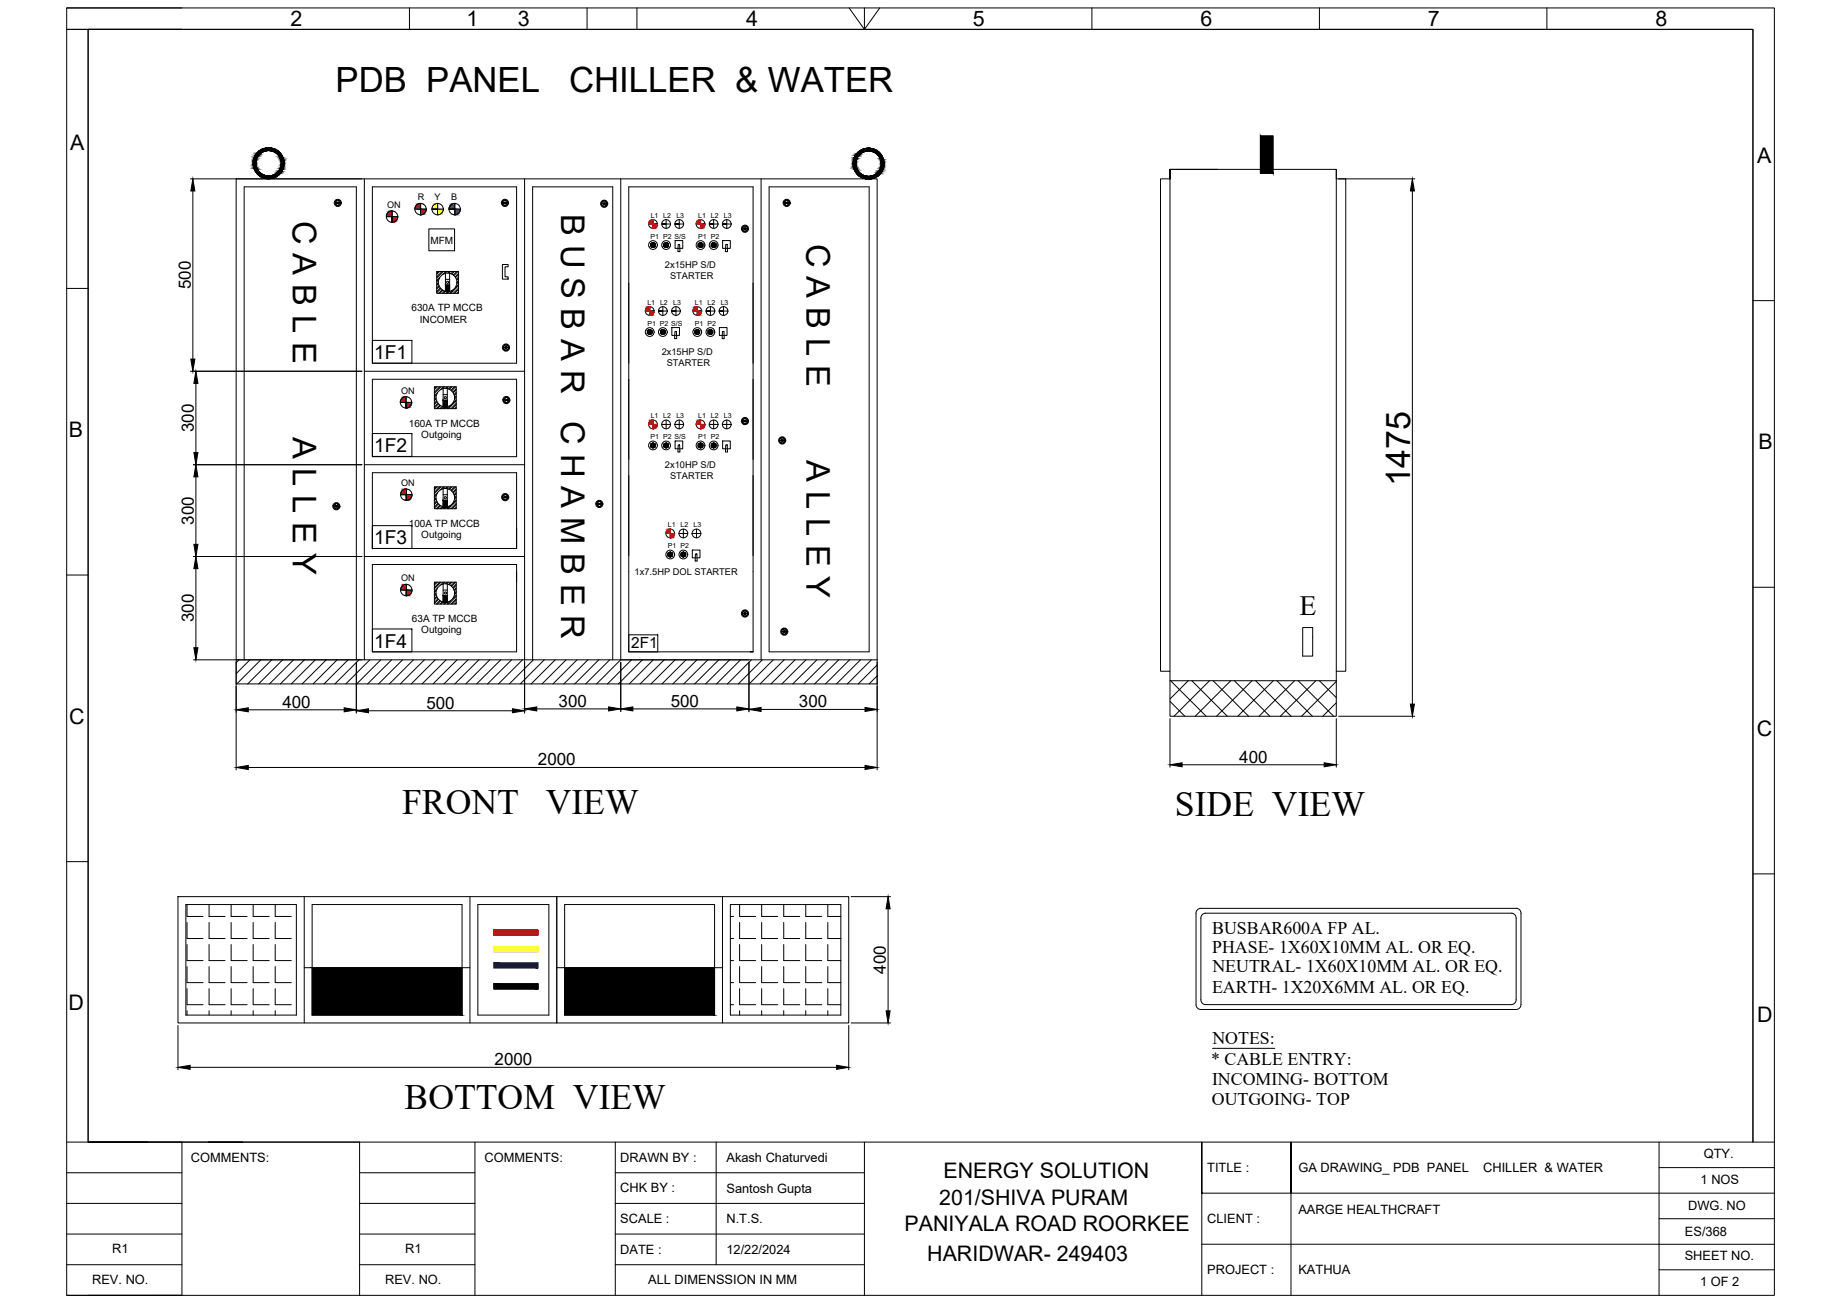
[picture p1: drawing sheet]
<svg xmlns="http://www.w3.org/2000/svg" width="1189mm" height="841mm" viewBox="0 0 1189 841" stroke-linecap="round" stroke-linejoin="round" font-family="sans-serif">
<defs><g id="words">
<g font-size="23">
<text x="260" y="525">FRONT</text>
<text x="352" y="525">VIEW</text>
<text x="759" y="527">SIDE VIEW</text>
<text x="261" y="716">BOTTOM VIEW</text>
</g>
<g font-size="22.4">
<text x="217" y="59">PDB PANEL</text>
<text x="368" y="59">CHILLER &amp; WATER</text>
</g>
<text font-size="21.9" x="911" y="314" transform="rotate(-90 911 314)">1475</text>
<g font-size="21.1">
<text x="189" y="142" transform="rotate(90 189 142)">C A B L E</text>
<text x="362" y="138" transform="rotate(90 362 138)">B U S B A R</text>
<text x="521" y="157" transform="rotate(90 521 157)">C A B L E</text>
<text x="362" y="272" transform="rotate(90 362 272)">C H A M B E R</text>
<text x="189" y="282" transform="rotate(90 189 282)">A L L E Y</text>
<text x="521" y="297" transform="rotate(90 521 297)">A L L E Y</text>
</g>
<text font-size="18" x="839" y="397">E</text>
<g font-size="13.8">
<text x="188" y="17">2</text>
<text x="301" y="17">1</text>
<text x="334" y="17">3</text>
<text x="482" y="17">4</text>
<text x="628" y="17">5</text>
<text x="775" y="17">6</text>
<text x="922" y="17">7</text>
<text x="1069" y="17">8</text>
<text x="45" y="97">A</text>
<text x="1135" y="105">A</text>
<text x="44" y="282">B</text>
<text x="1135" y="290">B</text>
<text x="45" y="467">C</text>
<text x="1135" y="475">C</text>
<text x="44" y="652">D</text>
<text x="1135" y="660">D</text>
<text x="609" y="760">ENERGY SOLUTION</text>
<text x="607" y="777">201/SHIVA PURAM</text>
<text x="584" y="795">PANIYALA ROAD ROORKEE</text>
<text x="599" y="814">HARIDWAR- 249403</text>
</g>
<g font-size="12.4">
<text x="242" y="232">1F1</text>
<text x="242" y="292">1F2</text>
<text x="242" y="351">1F3</text>
<text x="242" y="418">1F4</text>
</g>
<g font-size="11.5">
<text x="783" y="603">BUSBAR600A FP AL.</text>
<text x="783" y="615">PHASE- 1X60X10MM AL. OR EQ.</text>
<text x="783" y="628">NEUTRAL- 1X60X10MM AL. OR EQ.</text>
<text x="783" y="641">EARTH- 1X20X6MM AL. OR EQ.</text>
<text x="783" y="674">NOTES:</text>
<text x="782" y="687">* CABLE ENTRY:</text>
<text x="783" y="700">INCOMING- BOTTOM</text>
<text x="783" y="713">OUTGOING- TOP</text>
</g>
<g font-size="11">
<text x="123" y="187" transform="rotate(-90 123 187)">500</text>
<text x="125" y="279" transform="rotate(-90 125 279)">300</text>
<text x="125" y="339" transform="rotate(-90 125 339)">300</text>
<text x="125" y="402" transform="rotate(-90 125 402)">300</text>
<text x="182" y="457">400</text>
<text x="275" y="457">500</text>
<text x="361" y="456">300</text>
<text x="433" y="456">500</text>
<text x="516" y="457">300</text>
<text x="347" y="494">2000</text>
<text x="800" y="492">400</text>
<text x="572" y="628" transform="rotate(-90 572 628)">400</text>
<text x="319" y="688">2000</text>
</g>
<text font-size="9.9" x="408" y="419">2F1</text>
<g font-size="8.3">
<text x="123" y="750">COMMENTS:</text>
<text x="313" y="750">COMMENTS:</text>
<text x="401" y="750">DRAWN BY :</text>
<text x="469" y="750">Akash Chaturvedi</text>
<text x="1100" y="747">QTY.</text>
<text x="780" y="756">TITLE :</text>
<text x="838" y="756">GA DRAWING_ PDB PANEL</text>
<text x="958" y="756">CHILLER &amp; WATER</text>
<text x="1098" y="764">1 NOS</text>
<text x="401" y="770">CHK BY :</text>
<text x="469" y="770">Santosh Gupta</text>
<text x="838" y="784">AARGE HEALTHCRAFT</text>
<text x="1090" y="781">DWG. NO</text>
<text x="401" y="789">SCALE :</text>
<text x="469" y="789">N.T.S.</text>
<text x="780" y="789">CLIENT :</text>
<text x="1088" y="798">ES/368</text>
<text x="72" y="809">R1</text>
<text x="262" y="809">R1</text>
<text x="401" y="809">DATE :</text>
<text x="469" y="809">12/22/2024</text>
<text x="1088" y="813">SHEET NO.</text>
<text x="780" y="822">PROJECT :</text>
<text x="838" y="822">KATHUA</text>
<text x="60" y="829">REV. NO.</text>
<text x="249" y="829">REV. NO.</text>
<text x="419" y="829">ALL DIMENSSION IN MM</text>
<text x="1098" y="830">1 OF 2</text>
</g>
<g font-size="6.5">
<text x="278" y="157">MFM</text>
<text x="266" y="201">630A TP MCCB</text>
<text x="271" y="208">INCOMER</text>
<text x="264" y="275">160A TP MCCB</text>
<text x="272" y="283">Outgoing</text>
<text x="264" y="340">100A TP MCCB</text>
<text x="272" y="347">Outgoing</text>
<text x="266" y="402">63A TP MCCB</text>
<text x="272" y="409">Outgoing</text>
</g>
<g font-size="6">
<text x="429" y="173">2x15HP S/D</text>
<text x="433" y="180">STARTER</text>
<text x="427" y="229">2x15HP S/D</text>
<text x="431" y="236">STARTER</text>
<text x="429" y="302">2x10HP S/D</text>
<text x="433" y="309">STARTER</text>
<text x="410" y="371">1x7.5HP DOL STARTER</text>
</g>
<g font-size="5.9">
<text x="270" y="129">R</text>
<text x="281" y="129">Y</text>
<text x="291" y="129">B</text>
<text x="250" y="134">ON</text>
<text x="259" y="254">ON</text>
<text x="259" y="314">ON</text>
<text x="259" y="375">ON</text>
</g>
<g font-size="4.5">
<text x="420" y="141">L1 L2</text>
<text x="437" y="141">L3</text>
<text x="451" y="141">L1 L2</text>
<text x="468" y="141">L3</text>
<text x="420" y="154">P1 P2 S/S</text>
<text x="451" y="154">P1 P2</text>
<text x="418" y="197">L1 L2</text>
<text x="435" y="197">L3</text>
<text x="449" y="197">L1 L2</text>
<text x="465" y="197">L3</text>
<text x="418" y="210">P1 P2 S/S</text>
<text x="449" y="210">P1 P2</text>
<text x="420" y="270">L1 L2</text>
<text x="437" y="270">L3</text>
<text x="451" y="270">L1 L2</text>
<text x="468" y="270">L3</text>
<text x="420" y="284">P1 P2 S/S</text>
<text x="451" y="284">P1 P2</text>
<text x="431" y="340">L1 L2</text>
<text x="448" y="340">L3</text>
<text x="431" y="354">P1 P2</text>
</g>
</g></defs>
<!-- layer: 0 -->
<g fill="none" stroke="#000" stroke-width=".65">
<path d="M43 5h1103v831h-1103M117 5h-74v831h74h-60M117 19h-60v718h38M264 5v14M379 5v14M411 5v14M548 5l10 14 10-14M558 5v14M705 5v14M852 5v14M999 5v14M814 88h8v24h-8z"/>
<path d="M123 115h111M152 115h414v311h-414zM235 115v311M339 115v311M401 115v311M491 115v311M756 109h107v330M756 109v330h107M756 115h-7v318h7M756 109h30M863 109v6h6v318h-6M865 115h49"/>
<path d="M125 123v109M217 129v4M219 129v4M240 121h94v113h-94zM250 140h7M253 136v8v-4M268 135h7M272 131v8v-4M283 135h-4h7M283 131v8M294 135h-4h7M294 131v8"/>
<path d="M325 129v4M327 129v4M389 129v5M391 129v5M497 121h64v300h-64zM507 129v4M509 129v4M912 123v331M277 148h17v14h-17zM419 145h6h-3M422 142v5M430 145h-3h6"/>
<path d="M430 142v5M436 155h5v5h-5zM438 158h1v4h-1zM439 145h-3h5M439 142v5M450 145h5h-3M452 142v5M461 145h-3h6M461 142v5M467 155h5v5h-5zM469 158h1v4h-2zM469 145h-2h5"/>
<path d="M469 142v5M480 145v5M482 145v5M282 175h14v14h-14zM283 175l-1 1M284 175l-2 2M284 179l-2 2M285 175l-3 4M286 175l-4 4M288 176v12M288 175l-2 2M289 175l-2 2"/>
<path d="M290 175l-1 1M290 176v12M291 175l-1 1M293 175l-2 2M293 175l-1 2M295 175l-2 2M296 175l-3 3M296 176l-2 3M296 179l-1 1M296 177l-2 2M296 180l-1 1M324 171h4v1h-2v7h2v1h-4z"/>
<path d="M43 186h14M283 182l-1 1M283 183l-1 1M283 181l-1 1M283 184l-1 2M284 185l-2 2M284 186l-2 2M285 186l-3 3M286 187l-3 2M286 187l-2 2M287 188l-1 1M288 188l-2 1"/>
<path d="M288 180h2M288 184h2M289 188l-1 1M290 188l-1 1M293 187l-3 2M296 181l-1 1M296 184l-2 2M296 186l-3 3M296 188l-1 1M296 182l-1 1M296 184l-5 5M296 187l-2 2"/>
<path d="M296 189h.1M420 198v6M428 198v6M437 198v6M450 198v6M459 198v6M467 198v6M1132 194h14M240 220h26v14h-26zM417 201h5h-2M428 201h-3h6M434 211h5v5h-5z"/>
<path d="M436 214h1v5h-1zM437 201h-3h5M447 201h6h-3M459 201h-3h6M465 211h4v5h-4zM467 214l1 5h-2zM467 201h-3h6M123 240h111M235 240h104M326 222v5M327 222v5M127 247v45"/>
<path d="M240 245h94v50h-94zM259 260h7M262 256v7v-3M281 250h14v14h-14zM282 250l-1 1M282 257l-1 1M282 257l-1 2M282 255l-1 1M282 259l-1 1M282 259l-1 2M282 250l-1 2M283 253l-2 2"/>
<path d="M284 250l-3 3M285 250l-4 4M286 251v12M286 255h3M286 258h3M286 250l-2 2M287 250l-1 1M289 250l-1 1M289 251v12M290 250l-2 1M291 250l-1 1M292 250l-2 1"/>
<path d="M293 250l-2 2M294 250l-2 2M295 251l-3 2M295 253l-2 2M295 256l-1 1M295 258l-3 2M295 252l-2 2M295 254l-2 1M295 256l-1 2M295 259l-5 5M326 256v4M328 256v4"/>
<path d="M240 280h26v15h-26zM283 260l-2 3M283 261l-2 2M284 261l-2 3M284 262l-1 2M286 262l-2 2M286 262l-1 2M288 263l-2 1M288 263l-1 1M291 262l-2 2M295 260l-4 4M295 263l-1 1"/>
<path d="M295 261l-3 3M295 264h-1M419 274h6h-3M422 271v6M430 274h-3h6M430 271v6M439 274h-3h5M439 271v6M450 274h5h-3M452 271v6M461 274h-3h6M461 271v6"/>
<path d="M469 274h-2h5M469 271v6M480 270v4M482 270v4M125 300h109M235 300h104M436 285h5v5h-5zM438 287h1v5h-1zM467 285h5v5h-5zM469 287h1v5h-2zM504 282v4M506 282v4"/>
<path d="M127 308v43M259 319h7M262 316v7v-4M281 314h14v14h-14zM282 314l-1 1M282 320l-1 1M282 314l-1 2M283 318l-2 2M284 314l-3 4M285 314l-4 4M286 315v12M286 319h3"/>
<path d="M286 314l-2 2M287 314l-1 2M289 314l-1 1M289 315v12M290 314l-2 1M291 314l-1 2M292 314l-2 2M293 314l-2 3M294 314l-2 3M295 315l-3 3M295 318l-2 1M295 316l-2 2"/>
<path d="M295 319l-2 1M326 319v4M327 319v4M217 325v4M218 325v4M240 339h26v15h-26zM282 321l-1 1M282 322l-1 1M282 323l-1 2M282 324l-1 2M283 325l-2 2M283 325l-2 3"/>
<path d="M284 326l-2 2M284 326l-1 2M286 327l-2 1M286 327l-1 1M286 323h3M288 327l-2 1M288 327l-1 1M291 326l-2 2M295 320l-1 1M295 323l-3 2M295 325l-4 3M295 327l-1 1"/>
<path d="M295 321l-1 1M295 323l-5 5M295 326l-3 2M295 328h-1M386 323v4M388 323v4M125 359h109M235 359h104M240 341v13M334 341v13v-49h-94v49h94M430 344h6h-3M433 342v5"/>
<path d="M441 344h-3h6M441 342v5M447 355h5v5h-5zM449 358h1v4h-1zM450 344h-3h6M450 342v5M43 371h14M127 367v51M240 364h94v57h-94zM262 377v8v-4M281 376h14v14h-14zM282 376l-1 1"/>
<path d="M282 376l-1 2M283 380l-2 2M284 376l-3 3M285 376l-4 4M286 377v12l-1 1M286 376l-2 2M287 376l-1 1M289 376l-1 1M289 377v12M290 376l-2 1M291 376l-1 1M292 376l-2 1"/>
<path d="M293 376l-2 2M294 376l-2 2M295 377l-3 2M295 379l-2 2M295 378l-2 2M1132 379h14M259 381h7M282 383l-1 1M282 384l-1 1M282 381l-1 1M282 385l-1 1M282 385l-1 2"/>
<path d="M283 386l-2 3M283 387l-2 3M284 388l-2 2M284 388l-1 2M286 388l-2 2M286 381h3M286 384h3M288 389l-2 1M288 389l-1 1M291 388l-2 2M295 384l-3 2M295 382l-1 1"/>
<path d="M295 387l-4 3M295 389l-1 1M295 380l-2 1M295 383l-1 1M295 385l-5 5M295 387l-3 3M295 390h-1M480 394v4M482 394v4M240 406h26v15h-26zM406 410h19v11h-19zM506 406v4"/>
<path d="M507 405v5M841 405h7v18h-7zM125 426h109M152 426v71M154 426l-2 2M158 426v-305h72v305M161 426l-9 9M168 426l-15 15M175 426l-15 15M183 426l-16 15M190 426l-16 15M197 426l-16 15"/>
<path d="M204 426l-16 15M211 426l-16 15M218 426l-16 15M225 426l-16 15M230 427v33M232 426l-16 15M239 426l-16 15M246 426l-16 15M253 426l-16 15M260 426l-16 15M267 426l-16 15M274 426l-15 15"/>
<path d="M281 426l-15 15M288 426l-15 15M295 426l-15 15M302 426l-15 15M309 426l-15 15M316 426l-15 15M323 426l-15 15M330 426l-15 15M337 426l-15 15M339 426v34M344 426v-305h52v305M344 426l-15 15"/>
<path d="M351 426l-15 15M359 426l-16 15M366 426l-16 15M373 426l-16 15M380 426l-16 15M387 426l-16 15M394 426l-16 15M401 426l-16 15M401 427v32M401 426h83M408 426l-16 15M415 426l-16 15"/>
<path d="M422 426l-16 15M429 426l-16 15M436 426l-16 15M443 426l-16 15M450 426l-15 15M457 426l-15 15M464 426l-15 15M471 426l-15 15M478 426l-15 15M484 427v32M484 421h2h-80v-300h80v300M485 426l-15 15"/>
<path d="M492 426l-15 15M499 426l-15 15M506 426l-15 15M513 426l-15 15M520 426l-15 15M527 426l-15 15M535 426l-16 15M542 426l-16 15M549 426l-16 15M556 426l-16 15M563 426l-16 15M566 429l-12 12"/>
<path d="M566 436l-5 5M566 426v71M756 439v23h107v-23M152 441h414M160 458h62M238 459h93M347 458h46M409 458h67M491 458h68M756 464v31M863 464v31M865 462h49"/>
<path d="M160 495h399M763 494h92M43 556h14M115 579h245v81h-245zM196 579v81M303 579v81M360 579h188v81h-188zM467 579v81M550 579h25M1132 564h14M120 584h71v71h-71zM121 584v8h10"/>
<path d="M121 595v11h10M135 584v8h10M135 595v11h10M149 584v8h11M149 595v11h11M163 584v8h11M163 595v11h11M178 584v8h10M178 595v11h10M202 584h96v71h-96zM309 584h45v71h-45zM365 584h96v71h-96z"/>
<path d="M472 584h71v71h-71zM472 592h2M478 584v8h10M478 595v11h10M492 584v8h10M492 595v11h10M506 584v8h10M506 595v11h10M520 584v8h11M520 595v11h11M535 584v8h8M535 595v11h8"/>
<path d="M574 587v65M773 587l2-1h204a3 3 0 0 1 3 3v59a3 3 0 0 1-3 4h-204a3 3 0 0 1-3-4v-59zM121 610v10h10M135 610v10h10M149 610v10h11M163 610v10h11M178 610v10h10M472 606h2M478 610v10h10M492 610v10h10M506 610v10h10M520 610v10h11"/>
<path d="M535 610v10h8M121 638v10h10M121 624v10h10M135 638v10h10M135 624v10h10M149 638v10h11M149 624v10h11M163 638v10h11M163 624v10h11M178 638v10h10M178 624v10h10M196 625h107"/>
<path d="M319 635h28v3h-28zM360 625h107M472 620h2M472 634h2M478 638v10h10M478 624v10h10M492 638v10h10M492 624v10h10M506 638v10h10M506 624v10h10M520 638v10h11M520 624v10h11"/>
<path d="M535 638v10h8M535 624v10h8M121 652v3M135 652v3M149 652v3M163 652v3M178 652v3M472 648h2M478 652v3M492 652v3M506 652v3M520 652v3"/>
<path d="M535 652v3M775 645a3 3 0 0 0 4 3h197a3 3 0 0 0 3-3M775 645v-52a3 3 0 0 1 4-4h197a3 3 0 0 1 3 4v52M115 662v28M548 662v28M550 660h25M783 677h40M123 689h417M43 737h1089v-718h-1089h1089v718h14M135 737h22M307 737v99M397 737v99"/>
<path d="M462 737v79M558 737v99M1071 737v99M43 757h74M232 757h75M397 757h161M1071 754h75M43 777h74M232 777h75M397 777h161M834 770v-33v99M1146 770h-370v-33v99"/>
<path d="M43 797h74M232 797h75M397 797h161M1071 787h75M43 816h74M232 816h75M397 816h161M776 803h295M1071 803h75M1071 820h75M117 836v-99h-60h175v99"/>
<circle cx="173" cy="105" r="10"/>
<circle cx="173" cy="105" r="8"/>
<circle cx="561" cy="106" r="10"/>
<circle cx="561" cy="106" r="8"/>
<circle cx="218" cy="131" r="2.3"/>
<circle cx="218" cy="131" r="1.7"/>
<circle cx="218" cy="131" r=".3"/>
<circle cx="253" cy="140" r="4"/>
<circle cx="272" cy="135" r="4"/>
<circle cx="283" cy="135" r="4"/>
<circle cx="294" cy="135" r="4"/>
<circle cx="326" cy="131" r="2.3"/>
<circle cx="326" cy="131" r="1.7"/>
<circle cx="326" cy="131" r=".3"/>
<circle cx="390" cy="131" r="2.3"/>
<circle cx="390" cy="131" r="1.7"/>
<circle cx="390" cy="131" r=".3"/>
<circle cx="508" cy="131" r="2.3"/>
<circle cx="508" cy="131" r="1.7"/>
<circle cx="508" cy="131" r=".3"/>
<circle cx="422" cy="145" r="2.8"/>
<circle cx="422" cy="158" r="2.8"/>
<circle cx="422" cy="158" r="1.5"/>
<circle cx="430" cy="145" r="2.8"/>
<circle cx="430" cy="158" r="2.8"/>
<circle cx="430" cy="158" r="1.5"/>
<circle cx="439" cy="145" r="2.8"/>
<circle cx="452" cy="145" r="2.8"/>
<circle cx="452" cy="158" r="2.8"/>
<circle cx="452" cy="158" r="1.5"/>
<circle cx="461" cy="145" r="2.8"/>
<circle cx="461" cy="158" r="2.8"/>
<circle cx="461" cy="158" r="1.5"/>
<circle cx="469" cy="145" r="2.8"/>
<circle cx="481" cy="148" r="2.3"/>
<circle cx="481" cy="148" r="1.7"/>
<circle cx="481" cy="148" r=".3"/>
<circle cx="289" cy="182" r="6"/>
<circle cx="289" cy="182" r=".7"/>
<circle cx="420" cy="214" r="2.8"/>
<circle cx="420" cy="201" r="2.8"/>
<circle cx="420" cy="214" r="1.5"/>
<circle cx="428" cy="201" r="2.8"/>
<circle cx="428" cy="214" r="2.8"/>
<circle cx="428" cy="214" r="1.5"/>
<circle cx="437" cy="201" r="2.8"/>
<circle cx="450" cy="201" r="2.8"/>
<circle cx="450" cy="214" r="2.8"/>
<circle cx="450" cy="214" r="1.5"/>
<circle cx="459" cy="214" r="2.8"/>
<circle cx="459" cy="201" r="2.8"/>
<circle cx="459" cy="214" r="1.5"/>
<circle cx="467" cy="201" r="2.8"/>
<circle cx="327" cy="224" r="2.3"/>
<circle cx="327" cy="224" r="1.7"/>
<circle cx="327" cy="224" r=".3"/>
<circle cx="262" cy="260" r="4"/>
<circle cx="288" cy="257" r="6"/>
<circle cx="288" cy="257" r=".7"/>
<circle cx="327" cy="258" r="2.3"/>
<circle cx="327" cy="258" r="1.7"/>
<circle cx="327" cy="258" r=".3"/>
<circle cx="422" cy="274" r="2.8"/>
<circle cx="430" cy="274" r="2.8"/>
<circle cx="439" cy="274" r="2.8"/>
<circle cx="452" cy="274" r="2.8"/>
<circle cx="461" cy="274" r="2.8"/>
<circle cx="469" cy="274" r="2.8"/>
<circle cx="481" cy="272" r="2.3"/>
<circle cx="481" cy="272" r="1.7"/>
<circle cx="481" cy="272" r=".3"/>
<circle cx="422" cy="288" r="2.8"/>
<circle cx="422" cy="288" r="1.5"/>
<circle cx="430" cy="288" r="2.8"/>
<circle cx="430" cy="288" r="1.5"/>
<circle cx="452" cy="288" r="2.8"/>
<circle cx="452" cy="288" r="1.5"/>
<circle cx="461" cy="288" r="2.8"/>
<circle cx="461" cy="288" r="1.5"/>
<circle cx="505" cy="284" r="2.3"/>
<circle cx="505" cy="284" r="1.7"/>
<circle cx="505" cy="284" r=".3"/>
<circle cx="262" cy="319" r="4"/>
<circle cx="217" cy="327" r="2.3"/>
<circle cx="217" cy="327" r="1.7"/>
<circle cx="217" cy="327" r=".3"/>
<circle cx="288" cy="321" r="6"/>
<circle cx="288" cy="321" r=".7"/>
<circle cx="326" cy="321" r="2.3"/>
<circle cx="326" cy="321" r="1.7"/>
<circle cx="326" cy="321" r=".3"/>
<circle cx="387" cy="325" r="2.3"/>
<circle cx="387" cy="325" r="1.7"/>
<circle cx="387" cy="325" r=".3"/>
<circle cx="433" cy="358" r="2.8"/>
<circle cx="433" cy="344" r="2.8"/>
<circle cx="433" cy="358" r="1.5"/>
<circle cx="441" cy="344" r="2.8"/>
<circle cx="441" cy="358" r="2.8"/>
<circle cx="441" cy="358" r="1.5"/>
<circle cx="450" cy="344" r="2.8"/>
<circle cx="262" cy="381" r="4"/>
<circle cx="288" cy="383" r="6"/>
<circle cx="288" cy="383" r=".7"/>
<circle cx="481" cy="396" r="2.3"/>
<circle cx="481" cy="396" r="1.7"/>
<circle cx="481" cy="396" r=".3"/>
<circle cx="506" cy="408" r="2.3"/>
<circle cx="506" cy="408" r="1.7"/>
<circle cx="506" cy="408" r=".3"/>
</g>
<!-- layer: LINE -->
<g fill="none" stroke="#000" stroke-width=".65">
<path d="M756 439l23 23M767 439l-11 12M770 439l23 23M781 439l-23 23M783 439l23 23M795 439l-23 23M797 439l23 23M809 439l-23 23M811 439l23 23M822 439l-23 23M825 439l23 23M836 439l-23 23"/>
<path d="M838 439l23 23M850 439l-23 23M852 439l11 11M863 440l-22 22M756 453l9 9M863 454l-9 8"/>
</g>
<!-- layer: 0 -->
<g fill="#000" stroke="#000" stroke-width=".65">
<path d="M125 115l1 8h-3zM912 115l1 8h-2zM421 157h1zM430 160h1zM460 157h1zM288 188h2zM450 216h1zM458 213h1zM123 232h3l-1 8zM127 240l1 7h-3zM287 263h1zM125 292h3l-1 8z"/>
<path d="M421 286h1zM430 289h1zM460 286h1zM127 300l1 8h-3zM287 327h1zM125 351h3l-1 8zM432 356h1zM441 359h1zM127 359l1 8h-3zM287 389h1zM125 418h3l-1 8zM152 458l8-1v2z"/>
<path d="M222 457l8 1-8 1zM230 459l8-2v3zM331 457l8 2-8 1zM339 458l8-2v3zM393 456l8 2-8 1zM401 458l8-2v3zM476 456l8 2-8 1zM484 458l7-1v2zM559 457l7 1-7 1zM911 454h2l-1 8zM152 495l8-1v3zM559 494l7 1-7 2z"/>
<path d="M756 494l7-2v3zM855 492l8 2-8 1zM574 579l1 8h-3zM572 652h3l-1 8zM115 689l8-1v2zM540 688l8 1-8 1z"/>
<path d="M165 100h2h1zM165 100h2h-2z"/>
<path d="M165 99h3zM165 99l3 1z"/>
<path d="M166 99h2zM166 99h2h-3z"/>
<path d="M166 99h3zM166 99h2z"/>
<path d="M166 98h3zM166 98l3 1h-3z"/>
<path d="M167 98h3zM167 98h2z"/>
<path d="M167 98h3zM167 98h3z"/>
<path d="M167 98h4zM167 98h3z"/>
<path d="M167 98h4zM167 98h4z"/>
<path d="M167 97h4zM167 98h4z"/>
<path d="M168 97h4zM167 97h4z"/>
<path d="M168 97h5zM168 97h4z"/>
<path d="M173 95h2zM172 95h3z"/>
<path d="M172 95l4 1zM171 96h5z"/>
<path d="M171 96h6zM170 96h7z"/>
<path d="M170 96h7zM170 96h7z"/>
<path d="M170 96l8 1zM169 97l1-1 8 1z"/>
<path d="M169 97h10h-1zM168 97h1h10z"/>
<path d="M168 97h11zM168 97h11z"/>
<path d="M174 97h5zM174 97h5z"/>
<path d="M175 97h5zM175 97h5z"/>
<path d="M176 97l4 1zM176 97l4 1z"/>
<path d="M176 98h4zM176 98h4z"/>
<path d="M176 98h4zM176 98h4z"/>
<path d="M177 98h3zM177 98h3z"/>
<path d="M177 98h4zM177 98h4z"/>
<path d="M178 98l3 1zM178 98l3 1z"/>
<path d="M178 99h3zM178 99h3z"/>
<path d="M178 99h3zM178 99h3h-2z"/>
<path d="M179 99l3 1zM179 99l3 1z"/>
<path d="M179 100h3zM179 100h3h-2z"/>
<path d="M553 100h2zM553 100h2h-3z"/>
<path d="M553 100h2zM553 100h2z"/>
<path d="M553 99l2 1 1-1zM553 99l2 1h-2z"/>
<path d="M553 99h3zM553 99h3z"/>
<path d="M554 99h3zM554 99h2h-3z"/>
<path d="M554 98h3zM554 98l3 1z"/>
<path d="M554 98h3zM554 98h3z"/>
<path d="M554 98h4zM554 98h3z"/>
<path d="M555 98h3zM555 98h3z"/>
<path d="M555 98h4zM555 98h3z"/>
<path d="M555 98h5zM555 98h4z"/>
<path d="M555 97h5zM555 98h5z"/>
<path d="M560 96h2zM560 96h2z"/>
<path d="M560 96h3zM559 96h4z"/>
<path d="M559 96h5zM558 96h6z"/>
<path d="M558 96h7zM557 96h8z"/>
<path d="M557 96l9 1zM556 97l1-1 9 1z"/>
<path d="M556 97h10zM555 97h1h10z"/>
<path d="M555 97h12zM555 97h12z"/>
<path d="M561 97l6 1zM561 97l6 1z"/>
<path d="M562 98h5zM562 98h5z"/>
<path d="M563 98h4zM563 98h4z"/>
<path d="M563 98h4zM563 98h4z"/>
<path d="M564 98h4zM564 98h4z"/>
<path d="M564 98h4zM564 98h4z"/>
<path d="M565 98l3 1zM565 98l3 1z"/>
<path d="M565 99h3zM565 99h3z"/>
<path d="M566 99h2zM566 99h2z"/>
<path d="M566 99l3 1-1-1zM566 99l3 1h-2z"/>
<path d="M567 100h2zM567 100h2z"/>
<path d="M567 100h2zM567 100h2h-2z"/>
<path d="M814 88l8 24v-24zM814 88l8 24h-8z"/>
<path d="M163 105l2 1v-1zM163 105l2 1h-2z"/>
<path d="M163 104l2 1zM163 104l2 1z"/>
<path d="M163 105h2zM163 105h2h-2z"/>
<path d="M163 106h2zM163 106h2z"/>
<path d="M163 106l2 1v-1zM163 106l2 1h-1z"/>
<path d="M164 104h1zM164 104h1h-2z"/>
<path d="M164 107h1zM164 107h1z"/>
<path d="M164 104h1zM164 104h1z"/>
<path d="M164 107l2 1-1-1zM164 107l2 1h-2z"/>
<path d="M164 103l1 1 1-1zM164 103l1 1h-1z"/>
<path d="M164 108h2zM164 108h2z"/>
<path d="M164 103h2zM164 103h2z"/>
<path d="M164 108l2 1v-1zM164 108l2 1h-2z"/>
<path d="M164 102l2 1v-1zM164 102l2 1h-2z"/>
<path d="M164 109h2zM164 109h2z"/>
<path d="M164 102h2zM164 102h2z"/>
<path d="M164 109h2zM164 109h2h-2z"/>
<path d="M164 101l2 1v-1zM164 101l2 1h-2z"/>
<path d="M164 109l3 1zM164 109l3 1z"/>
<path d="M164 101h3zM164 101h2z"/>
<path d="M164 110h3zM164 110h3z"/>
<path d="M165 101h2zM165 101h2z"/>
<path d="M165 110l2 1zM165 110l2 1h-2z"/>
<path d="M165 100l2 1v-1zM165 100l2 1h-2z"/>
<path d="M165 111h2zM165 111h2z"/>
<path d="M165 100h2zM165 100h2z"/>
<path d="M165 111h3h-1zM165 111h3h-3z"/>
<path d="M165 111h3zM165 111h3z"/>
<path d="M165 111l3 1v-1zM165 111l3 1h-2z"/>
<path d="M166 112h3zM166 112h3z"/>
<path d="M166 112h3zM166 112h3z"/>
<path d="M166 112l4 1zM166 112l4 1z"/>
<path d="M167 113h3zM167 113h3z"/>
<path d="M167 113h4zM167 113h4z"/>
<path d="M167 113h4zM167 113h4z"/>
<path d="M167 113h4zM167 113h4z"/>
<path d="M167 113h5zM167 113h5z"/>
<path d="M168 113l5 1zM168 113l5 1z"/>
<path d="M172 115h3zM172 115h2z"/>
<path d="M171 115h5zM171 115h4z"/>
<path d="M170 115h7zM170 115h6z"/>
<path d="M170 115h7zM170 115h7z"/>
<path d="M169 114l8 1 1-1zM169 114l8 1z"/>
<path d="M168 114h10h1zM168 114h10h-9z"/>
<path d="M168 114h11zM168 114h11z"/>
<path d="M175 113h4zM174 114h5z"/>
<path d="M176 113h4zM175 113h4z"/>
<path d="M176 113h4zM176 113h4z"/>
<path d="M176 113h4zM176 113h4z"/>
<path d="M177 113h3zM176 113h4z"/>
<path d="M177 113h3zM177 113h3z"/>
<path d="M178 112h3zM177 113h3z"/>
<path d="M178 112h3zM178 112h3z"/>
<path d="M178 112h3zM178 112h3z"/>
<path d="M179 111l2 1v-1zM178 112l1-1 2 1z"/>
<path d="M179 111h3zM179 111h2z"/>
<path d="M180 100h2zM180 100h2z"/>
<path d="M180 111h2zM180 111h2h-3z"/>
<path d="M180 100l2 1v-1zM180 100l2 1z"/>
<path d="M180 111h2zM180 111h2z"/>
<path d="M180 101h2zM180 101h2z"/>
<path d="M180 110l2 1v-1zM180 110l2 1h-2z"/>
<path d="M180 101h3zM180 101h3z"/>
<path d="M180 110h2zM180 110h2z"/>
<path d="M181 101l2 1v-1zM181 101l2 1h-2z"/>
<path d="M181 109h2zM181 109l1 1h-2z"/>
<path d="M181 102h2zM181 102h2z"/>
<path d="M181 109h2zM181 109h2h-2z"/>
<path d="M181 102l2 1v-1zM181 102l2 1h-2z"/>
<path d="M181 109h2zM181 109h2z"/>
<path d="M181 103h2zM181 103h2z"/>
<path d="M181 108l2 1v-1zM181 108l2 1h-2z"/>
<path d="M181 103l2 1v-1zM181 103l2 1h-2z"/>
<path d="M181 108h2zM181 108h2z"/>
<path d="M181 104h2zM181 104h2z"/>
<path d="M181 107l2 1v-1zM181 107l2 1h-2z"/>
<path d="M181 104h2zM181 104h2h-1z"/>
<path d="M181 107h2zM181 107h2z"/>
<path d="M182 104l1 1zM182 104l1 1z"/>
<path d="M182 105h1zM182 105h1h-1z"/>
<path d="M182 106h1zM182 106h1z"/>
<path d="M182 106l1 1v-1zM182 106l1 1h-2z"/>
<path d="M182 105l1 1v-1zM182 105l1 1h-1z"/>
<path d="M551 106h2zM551 106h2h-2z"/>
<path d="M551 105h2zM551 105h2z"/>
<path d="M551 105l2 1v-1zM551 105l2 1h-2z"/>
<path d="M551 106l2 1zM551 106l2 1z"/>
<path d="M551 107h2zM551 107h2h-2z"/>
<path d="M551 104l2 1v-1zM551 104l2 1h-2z"/>
<path d="M551 107h2zM551 107h2z"/>
<path d="M551 104h2zM551 104h2z"/>
<path d="M551 107l2 1v-1zM551 107l2 1h-2z"/>
<path d="M551 103l2 1v-1zM551 103l2 1h-2z"/>
<path d="M551 108h2zM551 108h2z"/>
<path d="M551 103h2zM551 103h2z"/>
<path d="M551 108l2 1v-1zM551 108l2 1h-2z"/>
<path d="M551 102l2 1v-1zM551 102l2 1h-2z"/>
<path d="M551 109h3zM551 109h3z"/>
<path d="M552 102h2zM552 102h1z"/>
<path d="M552 109l2 1v-1zM552 109l2 1h-2z"/>
<path d="M552 102h2zM552 102h2h-2z"/>
<path d="M552 110h2zM552 110h2z"/>
<path d="M552 101h2zM552 101l2 1z"/>
<path d="M552 110h2zM552 110h2z"/>
<path d="M552 101h2zM552 101h2h-2z"/>
<path d="M552 110l3 1zM552 110l3 1z"/>
<path d="M552 100l2 1 1-1zM552 100l2 1h-2z"/>
<path d="M552 111h3zM552 111h3z"/>
<path d="M552 100h3zM552 100h3z"/>
<path d="M552 111l3 1v-1zM552 111l3 1h-2z"/>
<path d="M553 112h2zM553 112h2z"/>
<path d="M553 112h3h-1zM553 112h3h-3z"/>
<path d="M553 112h3zM553 112h3z"/>
<path d="M553 112l4 1zM553 112l4 1z"/>
<path d="M554 113h3zM554 113h3z"/>
<path d="M554 113h3zM554 113h3z"/>
<path d="M554 113h4zM554 113h4z"/>
<path d="M554 113h4zM554 113h4z"/>
<path d="M555 113l4 1zM555 113l4 1z"/>
<path d="M555 114h5zM555 114h5z"/>
<path d="M555 114h5zM555 114h5z"/>
<path d="M560 116h2zM560 116h1z"/>
<path d="M559 115h4zM559 115l3 1z"/>
<path d="M558 115h6zM558 115h5z"/>
<path d="M557 115h8zM557 115h7z"/>
<path d="M556 114h10zM556 114l9 1z"/>
<path d="M555 114h11zM555 114h11h-10z"/>
<path d="M555 114h12zM555 114h11z"/>
<path d="M562 114h5zM561 114h6z"/>
<path d="M563 114h4zM562 114h5z"/>
<path d="M563 113h4zM563 114h4z"/>
<path d="M564 113h3zM563 113h4z"/>
<path d="M564 113h4zM564 113h3z"/>
<path d="M565 113h3zM564 113h4z"/>
<path d="M565 113h3zM565 113h3z"/>
<path d="M566 112h2zM565 113h3z"/>
<path d="M566 112h2zM566 112h2z"/>
<path d="M567 112h1h1zM566 112h1h1z"/>
<path d="M567 112h2zM567 112h2z"/>
<path d="M567 100h2zM567 100h2z"/>
<path d="M567 111l2 1v-1zM567 111l2 1h-2z"/>
<path d="M567 100l3 1zM567 100l3 1z"/>
<path d="M567 111h2zM567 111h2z"/>
<path d="M568 101h2zM568 101h2z"/>
<path d="M568 110l1 1 1-1zM568 110l1 1h-2z"/>
<path d="M568 101l2 1zM568 101l2 1z"/>
<path d="M568 110h2zM568 110h2z"/>
<path d="M568 102h2zM568 102h2z"/>
<path d="M568 110h2zM568 110h2h-2z"/>
<path d="M568 102h2zM568 102h2z"/>
<path d="M568 109l2 1v-1zM568 109l2 1h-2z"/>
<path d="M568 102l3 1-1-1zM568 102l3 1h-2z"/>
<path d="M568 109h2zM568 109h2z"/>
<path d="M569 103h2zM569 103h2z"/>
<path d="M569 108l1 1 1-1zM569 108l1 1h-2z"/>
<path d="M569 103l2 1v-1zM569 103l2 1h-2z"/>
<path d="M569 108h2zM569 108h2z"/>
<path d="M569 104h2zM569 104h2z"/>
<path d="M569 107l2 1v-1zM569 107l2 1h-2z"/>
<path d="M569 104l2 1v-1zM569 104l2 1h-2z"/>
<path d="M569 107h2zM569 107h2z"/>
<path d="M569 105h2zM569 105h2z"/>
<path d="M569 105l2 1v-1zM569 105l2 1h-2z"/>
<path d="M569 106l2 1zM569 106l2 1z"/>
<path d="M569 107h2zM569 107h2h-2z"/>
<path d="M569 106h2zM569 106h2h-2z"/>
<path d="M390 131v1zM390 131v1z"/>
<path d="M390 131v1zM390 131v1z"/>
<path d="M421 157h1zM421 157h1z"/>
<path d="M421 160h1zM421 160h1z"/>
<path d="M421 157h2zM421 157h2z"/>
<path d="M421 160h1zM421 160h1z"/>
<path d="M421 157h2zM421 157h2z"/>
<path d="M421 159h2zM421 159l1 1z"/>
<path d="M421 157h2zM421 157h2z"/>
<path d="M421 159h2zM421 159h2z"/>
<path d="M420 157l3 1zM420 157l3 1z"/>
<path d="M420 159h3zM420 159h3z"/>
<path d="M420 158h3zM420 158h3z"/>
<path d="M420 159h3zM420 159h3z"/>
<path d="M420 158h3zM420 158h3z"/>
<path d="M420 158h3zM420 158l3 1z"/>
<path d="M420 158h3zM420 158h3z"/>
<path d="M430 157h1zM430 157h1z"/>
<path d="M430 157h1zM430 157h1z"/>
<path d="M430 157h1zM429 157h2z"/>
<path d="M430 160h1zM430 160h1z"/>
<path d="M429 157h2zM429 157h2z"/>
<path d="M429 159h2zM429 159l2 1z"/>
<path d="M429 157h2zM429 157h2z"/>
<path d="M429 159h2zM429 159h2z"/>
<path d="M429 157l3 1zM429 157l3 1z"/>
<path d="M429 159h2zM429 159h2z"/>
<path d="M429 158h3zM429 158h3z"/>
<path d="M429 159h3zM429 159h2z"/>
<path d="M429 158h3zM429 158h3z"/>
<path d="M429 158h3zM429 158l3 1z"/>
<path d="M429 158h3zM429 158h3z"/>
<path d="M452 157h1zM452 157h1z"/>
<path d="M452 157h1zM452 157h1z"/>
<path d="M452 160h1zM452 160h1z"/>
<path d="M452 157h1zM451 157h2z"/>
<path d="M452 160h1zM452 160h1z"/>
<path d="M451 157h2zM451 157h2z"/>
<path d="M451 159h2zM451 159l2 1z"/>
<path d="M451 157h3zM451 157h3z"/>
<path d="M451 159h2zM451 159h2z"/>
<path d="M451 157l3 1zM451 157l3 1z"/>
<path d="M451 159h3zM451 159h2z"/>
<path d="M451 158h3zM451 158h3z"/>
<path d="M451 159h3zM451 159h3z"/>
<path d="M451 158h3zM451 158h3z"/>
<path d="M451 158h3zM451 158l3 1z"/>
<path d="M451 158h3zM451 158h3z"/>
<path d="M460 157h2zM460 157h2z"/>
<path d="M460 160h1zM460 160h1z"/>
<path d="M460 157h2zM460 157h2z"/>
<path d="M460 160h2zM460 160h1z"/>
<path d="M460 157h2zM460 157h2z"/>
<path d="M460 159h2zM460 159l2 1z"/>
<path d="M460 157h2zM460 157h2z"/>
<path d="M460 159h2zM460 159h2z"/>
<path d="M460 157l2 1zM460 157l2 1z"/>
<path d="M460 159h2zM460 159h2z"/>
<path d="M459 158h3zM459 158h3z"/>
<path d="M459 159h3zM459 159h3z"/>
<path d="M459 158h3zM459 158h3z"/>
<path d="M459 158h3zM459 158l3 1z"/>
<path d="M459 158h3zM459 158h3z"/>
<path d="M481 147v1zM481 147v1z"/>
<path d="M481 147v1zM481 147v1z"/>
<path d="M288 188h2zM289 188h1z"/>
<path d="M288 184l2 4v-4zM288 184l2 4h-2z"/>
<path d="M288 188h2zM288 188h2z"/>
<path d="M288 188h2zM288 188h2z"/>
<path d="M419 213h1zM419 213h1z"/>
<path d="M419 213h1zM419 213h1z"/>
<path d="M419 216h1zM419 216h1z"/>
<path d="M419 213h1zM419 213h1z"/>
<path d="M419 216h1zM419 216h1z"/>
<path d="M419 213h2zM419 213h2z"/>
<path d="M419 216h1zM419 216h1z"/>
<path d="M419 213l2 1zM419 213l2 1z"/>
<path d="M419 215h2zM419 215l1 1z"/>
<path d="M418 214h3zM418 214h3z"/>
<path d="M418 215h3zM418 215h3z"/>
<path d="M418 214h3zM418 214h3z"/>
<path d="M418 215h3zM418 215h3z"/>
<path d="M418 214h3zM418 214h3z"/>
<path d="M418 215h3zM418 215h3z"/>
<path d="M418 214h3zM418 214l3 1z"/>
<path d="M428 213h1zM427 213h2z"/>
<path d="M427 213h2zM427 213h2z"/>
<path d="M427 216h2zM427 216h1z"/>
<path d="M427 213h2zM427 213h2z"/>
<path d="M427 216h2zM427 216h2z"/>
<path d="M427 213l2 1zM427 213l2 1z"/>
<path d="M427 215h2zM427 215l2 1z"/>
<path d="M427 214h2zM427 214h2z"/>
<path d="M427 215h2zM427 215h2z"/>
<path d="M427 214h3zM427 214h3z"/>
<path d="M427 215h2zM427 215h2z"/>
<path d="M427 214h3zM427 214h3z"/>
<path d="M427 215h3zM427 215h2z"/>
<path d="M427 214h3zM427 214l3 1z"/>
<path d="M450 213h1zM450 213h1z"/>
<path d="M450 213h1zM450 213h1z"/>
<path d="M450 213h1zM449 213h2z"/>
<path d="M450 216h1zM450 216h1z"/>
<path d="M449 213h2zM449 213h2z"/>
<path d="M449 216h2zM449 216h2z"/>
<path d="M449 213l3 1zM449 213l3 1z"/>
<path d="M449 215h2zM449 215l2 1z"/>
<path d="M449 214h3zM449 214h3z"/>
<path d="M449 215h3zM449 215h2z"/>
<path d="M449 214h3zM449 214h3z"/>
<path d="M449 215h3zM449 215h3z"/>
<path d="M449 214h3zM449 214h3z"/>
<path d="M449 215h3zM449 215h3z"/>
<path d="M449 214h3zM449 214l3 1z"/>
<path d="M458 213h1zM458 213h1z"/>
<path d="M458 216h1zM458 216h1z"/>
<path d="M458 213h2zM458 213h2z"/>
<path d="M458 216h1zM458 216h1z"/>
<path d="M458 213h2zM458 213h2z"/>
<path d="M458 216h2zM458 216h1z"/>
<path d="M458 213l2 1zM458 213l2 1z"/>
<path d="M458 215h2zM458 215l2 1z"/>
<path d="M457 214h3zM457 214h3z"/>
<path d="M457 215h3zM457 215h3z"/>
<path d="M457 214h3zM457 214h3z"/>
<path d="M457 215h3zM457 215h3z"/>
<path d="M457 214h3zM457 214h3z"/>
<path d="M457 215h3zM457 215h3z"/>
<path d="M457 214h3zM457 214l3 1z"/>
<path d="M286 258l3 4v-4zM286 258l3 4h-3z"/>
<path d="M287 263h1zM287 263h1z"/>
<path d="M286 262l3 1zM286 262l3 1z"/>
<path d="M286 263h3zM286 263h2z"/>
<path d="M421 286h1zM421 286h1z"/>
<path d="M421 289h1zM421 289h1z"/>
<path d="M421 286h2zM421 286h2z"/>
<path d="M421 289h1zM421 289h1z"/>
<path d="M421 286l2 1zM421 287h2z"/>
<path d="M421 289h2zM421 289h1z"/>
<path d="M421 287h2zM421 287h2z"/>
<path d="M421 289h2zM421 289h2z"/>
<path d="M420 287h3zM420 287h3z"/>
<path d="M420 288h3zM420 288l3 1z"/>
<path d="M420 287h3zM420 287h3z"/>
<path d="M420 288h3zM420 288h3z"/>
<path d="M420 287l3 1zM420 287l3 1z"/>
<path d="M420 288h3zM420 288h3z"/>
<path d="M420 288h3zM420 288h3z"/>
<path d="M430 286h1zM430 286h1z"/>
<path d="M430 286h1zM430 286h1z"/>
<path d="M430 286h1zM429 286h2z"/>
<path d="M430 289h1zM430 289h1z"/>
<path d="M429 286l2 1zM429 287h2z"/>
<path d="M429 289h2zM429 289h2z"/>
<path d="M429 287h2zM429 287h2z"/>
<path d="M429 289h2zM429 289h2z"/>
<path d="M429 287h3zM429 287h3z"/>
<path d="M429 288h2zM429 288l2 1z"/>
<path d="M429 287h3zM429 287h3z"/>
<path d="M429 288h3zM429 288h2z"/>
<path d="M429 287l3 1zM429 287l3 1z"/>
<path d="M429 288h3zM429 288h3z"/>
<path d="M429 288h3zM429 288h3z"/>
<path d="M452 286h1zM452 286h1z"/>
<path d="M452 286h1zM452 286h1z"/>
<path d="M452 289h1zM452 289h1z"/>
<path d="M452 286h1zM451 286h2z"/>
<path d="M452 289h1zM452 289h1z"/>
<path d="M451 286l2 1zM451 286l2 1z"/>
<path d="M451 289h2zM451 289h2z"/>
<path d="M451 287h3zM451 287h3z"/>
<path d="M451 289h2zM451 289h2z"/>
<path d="M451 287h3zM451 287h3z"/>
<path d="M451 288h3zM451 288l2 1z"/>
<path d="M451 287h3zM451 287h3z"/>
<path d="M451 288h3zM451 288h3z"/>
<path d="M451 287l3 1zM451 287l3 1z"/>
<path d="M451 288h3zM451 288h3z"/>
<path d="M451 288h3zM451 288h3z"/>
<path d="M460 286h2zM460 286h2z"/>
<path d="M460 289h1zM460 289h1z"/>
<path d="M460 286h2zM460 286h2z"/>
<path d="M460 289h2zM460 289h1z"/>
<path d="M460 286l2 1zM460 286l2 1z"/>
<path d="M460 289h2zM460 289h2z"/>
<path d="M460 287h2zM460 287h2z"/>
<path d="M460 289h2zM460 289h2z"/>
<path d="M460 287h2zM460 287h2z"/>
<path d="M460 288h2zM460 288l2 1z"/>
<path d="M459 287h3zM459 287h3z"/>
<path d="M459 288h3zM459 288h3z"/>
<path d="M459 287l3 1zM459 287l3 1z"/>
<path d="M459 288h3zM459 288h3z"/>
<path d="M459 288h3zM459 288h3z"/>
<path d="M287 327h1zM287 327h1z"/>
<path d="M286 323l3 4v-4zM286 323l3 4h-3z"/>
<path d="M286 327h3zM286 327h3z"/>
<path d="M286 327h3zM286 327h2z"/>
<path d="M432 356l1 1zM432 357h1z"/>
<path d="M432 359h1zM432 359h1z"/>
<path d="M432 357h2zM432 357h2z"/>
<path d="M432 359h1zM432 359h1z"/>
<path d="M432 357h2zM432 357h2z"/>
<path d="M432 359h2zM432 359h1z"/>
<path d="M432 357h2zM432 357h2z"/>
<path d="M432 359h2zM432 359h2z"/>
<path d="M432 357h2zM432 357h2z"/>
<path d="M432 359h2zM432 359h2z"/>
<path d="M431 357l3 1zM431 357l3 1z"/>
<path d="M431 358h3zM431 358l3 1z"/>
<path d="M431 358h3zM431 358h3z"/>
<path d="M431 358h3zM431 358h3z"/>
<path d="M431 358h3zM431 358h3z"/>
<path d="M441 356h1zM441 356h1z"/>
<path d="M441 356l1 1zM441 357h1z"/>
<path d="M441 357h1zM440 357h2z"/>
<path d="M441 359h1zM441 359h1z"/>
<path d="M440 357h2zM440 357h2z"/>
<path d="M440 359h2zM440 359h2z"/>
<path d="M440 357h3zM440 357h3z"/>
<path d="M440 359h2zM440 359h2z"/>
<path d="M440 357h3zM440 357h3z"/>
<path d="M440 359h3zM440 359h2z"/>
<path d="M440 357l3 1zM440 357l3 1z"/>
<path d="M440 358h3zM440 358l3 1z"/>
<path d="M440 358h3zM440 358h3z"/>
<path d="M440 358h3zM440 358h3z"/>
<path d="M440 358h3zM440 358h3z"/>
<path d="M287 389h1zM287 389h1z"/>
<path d="M286 384l3 5v-5zM286 384l3 5h-3z"/>
<path d="M286 389h3zM286 389h3z"/>
<path d="M286 389h3zM286 389h2z"/>
<path d="M506 408h1zM506 408h1z"/>
<path d="M506 408h1zM506 408h1z"/>
<path d="M506 408h1zM506 408h1z"/>
<path d="M506 408h1zM506 408h1z"/>
<path d="M506 408h1zM506 408h1z"/>
<path d="M506 408h1zM506 408h1z"/>
<path d="M506 408h1zM506 408h1z"/>
<path d="M506 408h1zM506 408h1z"/>
<path d="M506 408h1zM506 408h1z"/>
<path d="M506 408h1zM506 408h1z"/>
<path d="M506 408h1zM506 408h1z"/>
<path d="M506 408h1zM506 408h1z"/>
<path d="M506 408h1zM506 408h1z"/>
<path d="M506 408h1zM506 408h1z"/>
<path d="M506 408h1zM506 408h1z"/>
<path d="M506 408h1zM506 408h1z"/>
<path d="M202 625l96 30v-30zM202 625l96 30h-96z"/>
<path d="M319 635l28 3v-3zM319 635l28 3h-28z"/>
<path d="M365 625l96 30v-30zM365 625l96 30h-96z"/>
</g>
<g fill="#991b1e" stroke="#991b1e" stroke-width=".65">
<path d="M271 131h1z"/>
<path d="M272 139h1z"/>
<path d="M261 377h1z"/>
<path d="M262 384h1z"/>
<path d="M421 142h1z"/>
<path d="M422 147h1z"/>
<path d="M451 142h1z"/>
<path d="M452 147h1z"/>
<path d="M419 198h1z"/>
<path d="M420 203h1z"/>
<path d="M420 203v1z"/>
<path d="M449 198h1z"/>
<path d="M450 203h1z"/>
<path d="M421 271h1z"/>
<path d="M422 277h1z"/>
<path d="M451 271h1z"/>
<path d="M452 277h1z"/>
<path d="M432 342h1z"/>
<path d="M433 347h1z"/>
<path d="M252 136h1z"/>
<path d="M253 143h1z"/>
<path d="M261 316h1z"/>
<path d="M262 323h1z"/>
<path d="M261 256h1z"/>
<path d="M262 263h1z"/>
<path d="M271 131h1zM271 131h1z"/>
<path d="M271 131l1 1zM270 132h2z"/>
<path d="M270 132h2zM270 132h2z"/>
<path d="M270 132h2zM269 132h3z"/>
<path d="M269 132l3 1zM269 133h3z"/>
<path d="M269 133h3zM269 133h3h-4z"/>
<path d="M268 133h4zM268 133h4h-4z"/>
<path d="M268 133l4 1v-1zM268 133l4 1h-4z"/>
<path d="M268 134h4zM268 134h4h-4z"/>
<path d="M268 134l4 1v-1zM268 134l4 1h-4z"/>
<path d="M272 135l3 1v-1zM272 135l3 1h-3z"/>
<path d="M272 136h3zM272 136h3h-3z"/>
<path d="M272 136l3 1v-1zM272 136l3 1h-3z"/>
<path d="M272 137h3zM272 137h3h-3z"/>
<path d="M272 137h2h1zM272 137h2h-2z"/>
<path d="M272 137h2zM272 137l2 1z"/>
<path d="M272 138h2zM272 138h2z"/>
<path d="M272 138h2zM272 138h1z"/>
<path d="M272 138h1zM272 138l1 1z"/>
<path d="M261 377l1 1zM261 378h1z"/>
<path d="M261 378h1zM260 378h2z"/>
<path d="M260 378h2zM260 378h2z"/>
<path d="M260 378h2zM260 378h2z"/>
<path d="M260 378l2 1v-1zM260 378l2 1h-3z"/>
<path d="M259 379h3zM259 379h3h-3z"/>
<path d="M259 379l3 1v-1zM259 379l3 1h-3z"/>
<path d="M259 380h3zM259 380h3h-3z"/>
<path d="M259 380l3 1v-1zM259 380l3 1h-3z"/>
<path d="M262 381h4zM262 381h4h-4z"/>
<path d="M262 381l4 1v-1zM262 381l4 1h-4z"/>
<path d="M262 382h4zM262 382h4h-4z"/>
<path d="M262 382l3 1 1-1zM262 382l3 1h-3z"/>
<path d="M262 383h3zM262 383h3h-3z"/>
<path d="M262 383h3zM262 383l3 1z"/>
<path d="M262 384h3zM262 384h2z"/>
<path d="M262 384h2zM262 384h2z"/>
<path d="M262 384h2zM262 384h1z"/>
<path d="M262 384h1zM262 384h1z"/>
<path d="M421 142h1zM421 142h1z"/>
<path d="M421 142h1zM420 142h2z"/>
<path d="M420 142h2zM420 142h2z"/>
<path d="M420 142l2 1zM420 143h2z"/>
<path d="M420 143h2zM420 143h2h-3z"/>
<path d="M419 143h3zM419 143h3h-3z"/>
<path d="M419 143l3 1zM419 143l3 1h-3z"/>
<path d="M419 144h3zM419 144h3h-3z"/>
<path d="M419 144l3 1v-1zM419 144l3 1h-3z"/>
<path d="M422 145h2h1zM422 145h2h-2z"/>
<path d="M422 145h2zM422 145h2h-2z"/>
<path d="M422 145l2 1v-1zM422 145l2 1h-2z"/>
<path d="M422 146h2zM422 146h2z"/>
<path d="M422 146h2zM422 146l2 1z"/>
<path d="M422 147h2zM422 147h1z"/>
<path d="M422 147h1zM422 147h1z"/>
<path d="M422 147h1zM422 147h1z"/>
<path d="M451 142h1zM451 142h1z"/>
<path d="M451 142l1 1zM450 143h2z"/>
<path d="M450 143h2zM450 143h2h-2z"/>
<path d="M450 143h2zM450 143h2h-2z"/>
<path d="M450 143l2 1zM450 143l2 1h-2z"/>
<path d="M450 144h2zM450 144h2h-2z"/>
<path d="M450 144l2 1v-1zM450 144l2 1h-2z"/>
<path d="M452 145h3zM452 145h3h-3z"/>
<path d="M452 145h3zM452 145h3h-3z"/>
<path d="M452 145l3 1v-1zM452 145l3 1h-3z"/>
<path d="M452 146h3zM452 146h3z"/>
<path d="M452 146h3zM452 146l2 1z"/>
<path d="M452 147h2zM452 147h2z"/>
<path d="M452 147h2zM452 147h2z"/>
<path d="M452 147h2zM452 147h1z"/>
<path d="M452 147h1zM452 147h1z"/>
<path d="M419 198h1zM419 198h1z"/>
<path d="M419 198h1zM418 198h2z"/>
<path d="M418 198h2zM418 198h2z"/>
<path d="M418 198l2 1zM418 199h2z"/>
<path d="M418 199h2zM418 199h2h-3z"/>
<path d="M417 199h3zM417 199h3h-3z"/>
<path d="M417 199l3 1zM417 199l3 1h-3z"/>
<path d="M417 200h3zM417 200h3h-3z"/>
<path d="M417 200l3 1v-1zM417 200l3 1h-3z"/>
<path d="M420 201h2zM420 201h2h-2z"/>
<path d="M420 201l2 1v-1zM420 201l2 1h-2z"/>
<path d="M420 202h2zM420 202h2z"/>
<path d="M420 202h2zM420 202h2z"/>
<path d="M420 202h2zM420 202l2 1z"/>
<path d="M420 203h2zM420 203h1z"/>
<path d="M420 203h1zM420 203h1z"/>
<path d="M449 198h1zM449 198h1z"/>
<path d="M449 198h1zM449 198h1z"/>
<path d="M449 198l1 1zM448 199h2z"/>
<path d="M448 199h2zM448 199h2h-2z"/>
<path d="M448 199h2zM448 199h2h-2z"/>
<path d="M448 199l2 1zM448 199l2 1h-2z"/>
<path d="M448 200h2zM448 200h2h-3z"/>
<path d="M447 200l3 1v-1zM447 200l3 1h-3z"/>
<path d="M450 201h3zM450 201h3h-3z"/>
<path d="M450 201l3 1v-1zM450 201l3 1h-3z"/>
<path d="M450 202h3zM450 202h3z"/>
<path d="M450 202h3zM450 202h3z"/>
<path d="M450 202h3zM450 202l2 1z"/>
<path d="M450 203h2zM450 203h2z"/>
<path d="M450 203h2zM450 203h2z"/>
<path d="M450 203h2zM450 203h1z"/>
<path d="M450 203l1 1zM450 204h1z"/>
<path d="M421 271h1zM421 271h1z"/>
<path d="M421 271h1zM420 271h2z"/>
<path d="M420 271l2 1zM420 272h2z"/>
<path d="M420 272h2zM420 272h2z"/>
<path d="M420 272h2zM420 272h2h-3z"/>
<path d="M419 272l3 1zM419 272l3 1h-3z"/>
<path d="M419 273h3zM419 273h3h-3z"/>
<path d="M419 273l3 1v-1zM419 273l3 1h-3z"/>
<path d="M419 274h3zM419 274h3h-3z"/>
<path d="M422 274h2h1zM422 274h2h-2z"/>
<path d="M422 274l2 1v-1zM422 274l2 1h-2z"/>
<path d="M422 275h2zM422 275h2z"/>
<path d="M422 275h2zM422 275l2 1z"/>
<path d="M422 276h2zM422 276h2z"/>
<path d="M422 276h2zM422 276h1z"/>
<path d="M422 276h1zM422 276h1z"/>
<path d="M422 276h1zM422 276l1 1z"/>
<path d="M451 271l1 1zM451 272h1z"/>
<path d="M451 272h1zM450 272h2z"/>
<path d="M450 272h2zM450 272h2h-2z"/>
<path d="M450 272l2 1zM450 272l2 1h-2z"/>
<path d="M450 273h2zM450 273h2h-2z"/>
<path d="M450 273l2 1v-1zM450 273l2 1h-2z"/>
<path d="M450 274h2zM450 274h2h-2z"/>
<path d="M452 274h3zM452 274h3h-3z"/>
<path d="M452 274l3 1v-1zM452 274l3 1h-3z"/>
<path d="M452 275h3zM452 275h3z"/>
<path d="M452 275h3zM452 275l3 1z"/>
<path d="M452 276h3zM452 276h2z"/>
<path d="M452 276h2zM452 276h2z"/>
<path d="M452 276h2zM452 276h2z"/>
<path d="M452 276h2zM452 276l1 1z"/>
<path d="M452 277h1zM452 277h1z"/>
<path d="M432 342h1zM432 342h1z"/>
<path d="M432 342h1zM432 342h1z"/>
<path d="M432 342h1zM431 342h2z"/>
<path d="M431 342h2zM431 342h2z"/>
<path d="M431 342l2 1zM431 342l2 1h-2z"/>
<path d="M431 343h2zM431 343h2h-3z"/>
<path d="M430 343h3zM430 343h3h-3z"/>
<path d="M430 343l3 1v-1zM430 343l3 1h-3z"/>
<path d="M430 344h3zM430 344h3h-3z"/>
<path d="M433 344l3 1v-1zM433 344l3 1h-3z"/>
<path d="M433 345h2h1zM433 345h2h-2z"/>
<path d="M433 345l2 1v-1zM433 345l2 1h-2z"/>
<path d="M433 346h2zM433 346h2z"/>
<path d="M433 346h2zM433 346h2z"/>
<path d="M433 346h2zM433 346l1 1z"/>
<path d="M433 347h1zM433 347h1z"/>
<path d="M433 347h1zM433 347h1z"/>
<path d="M252 136l1 1zM252 137h1z"/>
<path d="M252 137h1zM251 137h2z"/>
<path d="M251 137h2zM251 137h2z"/>
<path d="M251 137h2zM250 137h3z"/>
<path d="M250 137l3 1v-1zM250 137l3 1h-3z"/>
<path d="M250 138h3zM250 138h3h-3z"/>
<path d="M250 138l3 1v-1zM250 138l3 1h-3z"/>
<path d="M250 139h3zM250 139h3h-3z"/>
<path d="M250 139l3 1v-1zM250 139l3 1h-3z"/>
<path d="M253 140h4zM253 140h4h-4z"/>
<path d="M253 140l4 1v-1zM253 140l4 1h-4z"/>
<path d="M253 141h4zM253 141h4h-4z"/>
<path d="M253 141l3 1 1-1zM253 141l3 1h-3z"/>
<path d="M253 142h3zM253 142h3h-3z"/>
<path d="M253 142h3zM253 142l3 1z"/>
<path d="M253 143h3zM253 143h2z"/>
<path d="M253 143h2zM253 143h2z"/>
<path d="M253 143h2zM253 143h1z"/>
<path d="M253 143h1zM253 143h1z"/>
<path d="M261 316h1zM261 316h1z"/>
<path d="M261 316h1zM260 316h2z"/>
<path d="M260 316l2 1zM260 317h2z"/>
<path d="M260 317h2zM260 317h2z"/>
<path d="M260 317h2zM260 317h2h-3z"/>
<path d="M259 317l3 1v-1zM259 317l3 1h-3z"/>
<path d="M259 318h3zM259 318h3h-3z"/>
<path d="M259 318l3 1v-1zM259 318l3 1h-3z"/>
<path d="M259 319h3zM259 319h3h-3z"/>
<path d="M262 319l4 1v-1zM262 319l4 1h-4z"/>
<path d="M262 320h4zM262 320h4h-4z"/>
<path d="M262 320l4 1v-1zM262 320l4 1h-4z"/>
<path d="M262 321h3h1zM262 321h3h-3z"/>
<path d="M262 321l3 1v-1zM262 321l3 1z"/>
<path d="M262 322h3zM262 322h3z"/>
<path d="M262 322h3zM262 322h2z"/>
<path d="M262 322h2zM262 322l2 1z"/>
<path d="M262 323h2zM262 323h1z"/>
<path d="M262 323h1zM262 323h1z"/>
<path d="M261 256h1zM261 256h1z"/>
<path d="M261 256l1 1zM260 257h2z"/>
<path d="M260 257h2zM260 257h2z"/>
<path d="M260 257h2zM260 257h2h-3z"/>
<path d="M259 257l3 1v-1zM259 257l3 1h-3z"/>
<path d="M259 258h3zM259 258h3h-3z"/>
<path d="M259 258l3 1v-1zM259 258l3 1h-3z"/>
<path d="M259 259h3zM259 259h3h-3z"/>
<path d="M259 259l3 1v-1zM259 259l3 1h-3z"/>
<path d="M262 260h4zM262 260h4h-4z"/>
<path d="M262 260l4 1v-1zM262 260l4 1h-4z"/>
<path d="M262 261h4zM262 261h4h-4z"/>
<path d="M262 261l3 1 1-1zM262 261l3 1h-3z"/>
<path d="M262 262h3zM262 262h3h-3z"/>
<path d="M262 262h3zM262 262h3z"/>
<path d="M262 262h3zM262 262l2 1z"/>
<path d="M262 263h2zM262 263h2z"/>
<path d="M262 263h2zM262 263h1z"/>
<path d="M262 263h1zM262 263h1z"/>
</g>
<g fill="#f8d731" stroke="#f8d731" stroke-width=".65">
<path d="M282 131h1z"/>
<path d="M283 139h1z"/>
<path d="M282 131h1zM282 131h1z"/>
<path d="M282 131l1 1zM281 132h2z"/>
<path d="M281 132h2zM281 132h2z"/>
<path d="M281 132h2zM280 132h3z"/>
<path d="M280 132l3 1zM280 133h3z"/>
<path d="M280 133h3zM280 133h3h-3z"/>
<path d="M280 133h3zM280 133h3h-4z"/>
<path d="M279 133l4 1v-1zM279 133l4 1h-4z"/>
<path d="M279 134h4zM279 134h4h-4z"/>
<path d="M279 134l4 1v-1zM279 134l4 1h-4z"/>
<path d="M283 135l3 1v-1zM283 135l3 1h-3z"/>
<path d="M283 136h3zM283 136h3h-3z"/>
<path d="M283 136l3 1v-1zM283 136l3 1h-3z"/>
<path d="M283 137h3zM283 137h3h-3z"/>
<path d="M283 137h2h1zM283 137h2h-2z"/>
<path d="M283 137h2zM283 137l2 1z"/>
<path d="M283 138h2zM283 138h2z"/>
<path d="M283 138h2zM283 138h1z"/>
<path d="M283 138h1zM283 138l1 1z"/>
</g>
<g fill="#293189" stroke="#293189" stroke-width=".65">
<path d="M293 131h1z"/>
<path d="M294 139h1z"/>
<path d="M293 131h1zM293 131h1z"/>
<path d="M293 131l1 1zM292 132h2z"/>
<path d="M292 132h2zM292 132h2z"/>
<path d="M292 132h2zM291 132h3z"/>
<path d="M291 132l3 1zM291 132l3 1h-3z"/>
<path d="M291 133h3zM291 133h3h-3z"/>
<path d="M291 133h3zM291 133h3h-4z"/>
<path d="M290 133l4 1v-1zM290 133l4 1h-4z"/>
<path d="M290 134h4zM290 134h4h-4z"/>
<path d="M290 134l4 1v-1zM290 134l4 1h-4z"/>
<path d="M294 135l3 1v-1zM294 135l3 1h-3z"/>
<path d="M294 136h3zM294 136h3h-3z"/>
<path d="M294 136l3 1v-1zM294 136l3 1h-3z"/>
<path d="M294 137h3zM294 137h3h-3z"/>
<path d="M294 137h2h1zM294 137h2h-2z"/>
<path d="M294 137h2zM294 137l2 1z"/>
<path d="M294 138h2zM294 138h2z"/>
<path d="M294 138h2zM294 138h1z"/>
<path d="M294 138h1zM294 138l1 1z"/>
</g>
<path d="M319 600l28 4v-4zM319 600l28 4h-28z" fill="#f00" stroke="#f00" stroke-width=".65"/>
<path d="M319 600h28v4h-28z" fill="none" stroke="#f00" stroke-width=".65"/>
<path d="M319 611l28 3v-3zM319 611l28 3h-28z" fill="#ff0" stroke="#ff0" stroke-width=".65"/>
<path d="M319 611h28v3h-28z" fill="none" stroke="#ff0" stroke-width=".65"/>
<path d="M319 621l28 4v-4zM319 621l28 4h-28z" fill="#00f" stroke="#00f" stroke-width=".65"/>
<path d="M319 621h28v4h-28z" fill="none" stroke="#00f" stroke-width=".65"/>
<use href="#words"/>
</svg>
